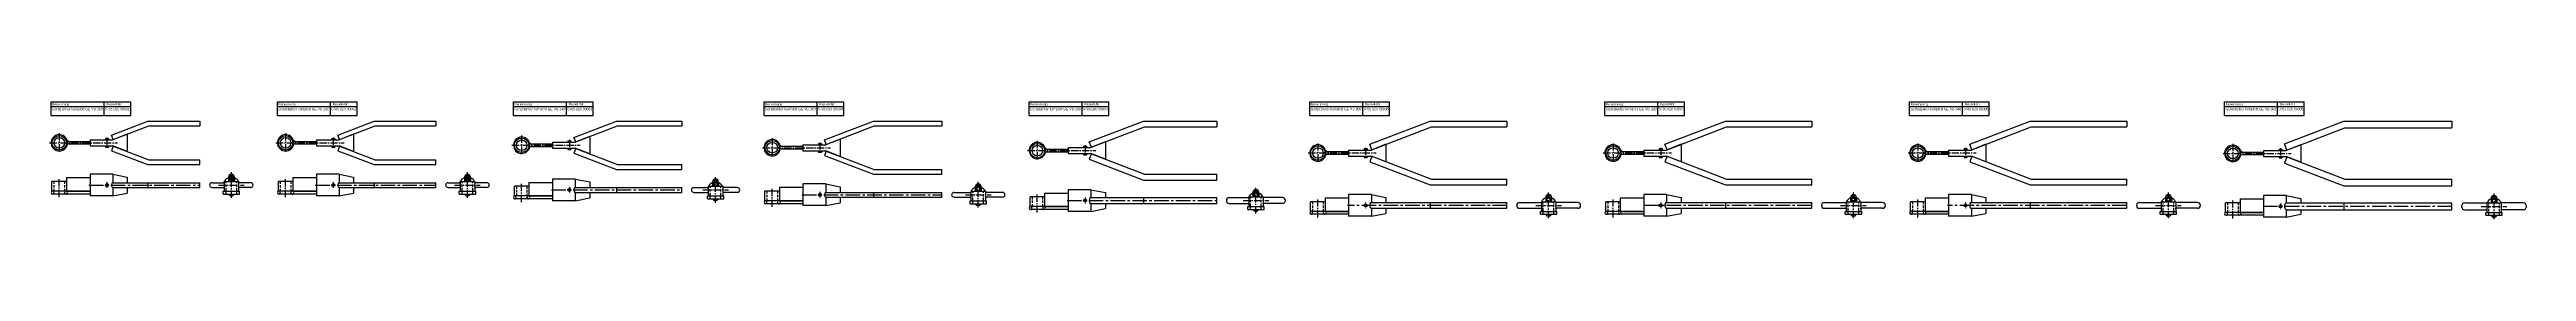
# Model space of a CAD drawing. Header units: millimetres. Extents: x 2369 to 7484, y 242 to 485.
import ezdxf

# ---------------------------------------------------------------- set-up
doc = ezdxf.new("R2010")
doc.units = ezdxf.units.MM
doc.header["$LTSCALE"] = 20
doc.linetypes.add('MITTE2', pattern=[1.125, 0.75, -0.125, 0.125, -0.125])
doc.linetypes.add('VERDECKT2', pattern=[0.1875, 0.125, -0.0625])
doc.layers.add('HALFEN', color=2, linetype='Continuous')
doc.styles.add('ARIAL50', font='ARIAL.TTF', dxfattribs={"height": 5})

msp = doc.modelspace()

# ---------------------------------------------------------------- linework, layer by layer
at = {"layer": 'HALFEN'}
for p, q in [((2371.6, 485.1), (2536.2, 485.1)), ((2371.6, 457.1), (2371.6, 485.1)), ((2371.6, 475.1), (2536.2, 475.1)), ((2481.1, 457.1), (2481.1, 485.1)), ((2536.2, 457.1), (2536.2, 485.1)), ((2839.1, 485.1), (3003.7, 485.1)), ((2839.1, 457.1), (2839.1, 485.1)), ((2839.1, 475.1), (3003.7, 475.1)), ((2948.6, 457.1), (2948.6, 485.1)), ((3003.7, 457.1), (3003.7, 485.1)), ((3326.6, 485.1), (3491.2, 485.1)), ((3326.6, 457.1), (3326.6, 485.1)), ((3326.6, 475.1), (3491.2, 475.1)), ((3436.1, 457.1), (3436.1, 485.1)), ((3491.2, 457.1), (3491.2, 485.1)), ((3844.1, 485.1), (4008.7, 485.1)), ((3844.1, 457.1), (3844.1, 485.1)), ((3844.1, 475.1), (4008.7, 475.1)), ((3953.6, 457.1), (3953.6, 485.1)), ((4008.7, 457.1), (4008.7, 485.1)), ((4391.6, 485.1), (4556.2, 485.1)), ((4391.6, 457.1), (4391.6, 485.1)), ((4391.6, 475.1), (4556.2, 475.1)), ((4501.1, 457.1), (4501.1, 485.1)), ((4556.2, 457.1), (4556.2, 485.1)), ((4971.1, 485.1), (5135.7, 485.1)), ((4971.1, 457.1), (4971.1, 485.1)), ((4971.1, 475.1), (5135.7, 475.1)), ((5080.6, 457.1), (5080.6, 485.1)), ((5135.7, 457.1), (5135.7, 485.1)), ((5580.6, 485.1), (5745.2, 485.1)), ((5580.6, 457.1), (5580.6, 485.1)), ((5580.6, 475.1), (5745.2, 475.1)), ((5690.1, 457.1), (5690.1, 485.1)), ((5745.2, 457.1), (5745.2, 485.1)), ((6210.1, 485.1), (6374.7, 485.1)), ((6210.1, 457.1), (6210.1, 485.1)), ((6210.1, 475.1), (6374.7, 475.1)), ((6319.6, 457.1), (6319.6, 485.1)), ((6374.7, 457.1), (6374.7, 485.1)), ((6860.6, 485.1), (7025.2, 485.1)), ((6860.6, 457.1), (6860.6, 485.1)), ((6860.6, 475.1), (7025.2, 475.1)), ((6970.1, 457.1), (6970.1, 485.1)), ((7025.2, 457.1), (7025.2, 485.1)), ((2371.6, 457.1), (2536.2, 457.1)), ((2496.6, 416.3), (2571.5, 445.1)), ((2500.2, 407), (2496.6, 416.3)), ((2529.1, 418.1), (2499.1, 406.3)), ((2500.2, 407), (2573.4, 435.1)), ((2529.1, 418.1), (2529.1, 382.1)), ((2571.5, 445.1), (2679.1, 445.1)), ((2573.4, 435.1), (2679.1, 435.1)), ((2679.1, 445.1), (2679.1, 435.1)), ((2839.1, 457.1), (3003.7, 457.1)), ((2964.1, 416.3), (3039, 445.1)), ((2967.7, 407), (2964.1, 416.3)), ((2996.6, 418.1), (2966.6, 406.3)), ((2967.7, 407), (3040.9, 435.1)), ((2996.6, 418.1), (2996.6, 382.1)), ((3039, 445.1), (3166.6, 445.1)), ((3040.9, 435.1), (3166.6, 435.1)), ((3166.6, 445.1), (3166.6, 435.1)), ((3326.6, 457.1), (3491.2, 457.1)), ((3451.6, 411.3), (3539.6, 445.1)), ((3455.2, 402), (3451.6, 411.3)), ((3484.1, 413.1), (3454.1, 401.3)), ((3455.2, 402), (3541.4, 435.1)), ((3484.1, 413.1), (3484.1, 377.1)), ((3539.6, 445.1), (3674.1, 445.1)), ((3541.4, 435.1), (3674.1, 435.1)), ((3674.1, 445.1), (3674.1, 435.1)), ((3844.1, 457.1), (4008.7, 457.1)), ((3969.1, 406.3), (4070.1, 445.1)), ((3972.7, 397), (4071.9, 435.1)), ((4070.1, 445.1), (4211.6, 445.1)), ((4071.9, 435.1), (4211.6, 435.1)), ((4211.6, 445.1), (4211.6, 435.1)), ((4391.6, 457.1), (4556.2, 457.1)), ((4515.9, 402.2), (4627.6, 445.1)), ((4520.2, 391), (4629.9, 433.1)), ((4627.6, 445.1), (4779.1, 445.1)), ((4629.9, 433.1), (4779.1, 433.1)), ((4779.1, 445.1), (4779.1, 433.1)), ((4971.1, 457.1), (5135.7, 457.1)), ((5095.4, 397.2), (5220.2, 445.1)), ((5099.7, 386), (5222.4, 433.1)), ((5220.2, 445.1), (5378.6, 445.1)), ((5222.4, 433.1), (5378.6, 433.1)), ((5378.6, 445.1), (5378.6, 433.1)), ((5580.6, 457.1), (5745.2, 457.1)), ((5704.9, 397.2), (5829.7, 445.1)), ((5709.2, 386), (5831.9, 433.1)), ((5829.7, 445.1), (6008.1, 445.1)), ((5831.9, 433.1), (6008.1, 433.1)), ((6008.1, 445.1), (6008.1, 433.1)), ((6210.1, 457.1), (6374.7, 457.1)), ((6334.4, 397.2), (6459.2, 445.1)), ((6338.7, 386), (6461.4, 433.1)), ((6459.2, 445.1), (6658.6, 445.1)), ((6461.4, 433.1), (6658.6, 433.1)), ((6658.6, 445.1), (6658.6, 433.1)), ((6860.6, 457.1), (7025.2, 457.1)), ((6984.1, 398), (7106.7, 445.1)), ((6989.2, 385), (7109.3, 431.1)), ((7106.7, 445.1), (7330.1, 445.1)), ((7109.3, 431.1), (7330.1, 431.1)), ((7330.1, 445.1), (7330.1, 431.1)), ((2452.1, 406.3), (2499.1, 406.3)), ((2452.1, 406.3), (2452.1, 393.8)), ((2452.1, 393.8), (2499.1, 393.8)), ((2484.1, 409.1), (2484.1, 406.3)), ((2484.1, 409.1), (2490.1, 409.1)), ((2484.1, 393.8), (2484.1, 391.1)), ((2484.1, 391.1), (2490.1, 391.1)), ((2490.1, 409.1), (2490.1, 406.3)), ((2490.1, 391.1), (2490.1, 393.8)), ((2490.1, 393.8), (2490.1, 391.1)), ((2500.2, 393.2), (2496.6, 383.8)), ((2496.6, 383.8), (2571.5, 355.1)), ((2529.1, 382.1), (2499.1, 393.8)), ((2500.2, 393.2), (2573.4, 365.1)), ((2573.4, 365.1), (2679.1, 365.1)), ((2679.1, 355.1), (2679.1, 365.1)), ((2919.6, 406.3), (2966.6, 406.3)), ((2919.6, 406.3), (2919.6, 393.8)), ((2919.6, 393.8), (2966.6, 393.8)), ((2951.6, 409.1), (2951.6, 406.3)), ((2951.6, 409.1), (2957.6, 409.1)), ((2951.6, 393.8), (2951.6, 391.1)), ((2951.6, 391.1), (2957.6, 391.1)), ((2957.6, 409.1), (2957.6, 406.3)), ((2957.6, 391.1), (2957.6, 393.8)), ((2957.6, 393.8), (2957.6, 391.1)), ((2967.7, 393.2), (2964.1, 383.8)), ((2964.1, 383.8), (3039, 355.1)), ((2996.6, 382.1), (2966.6, 393.8)), ((2967.7, 393.2), (3040.9, 365.1)), ((3040.9, 365.1), (3166.6, 365.1)), ((3166.6, 355.1), (3166.6, 365.1)), ((3407.1, 401.3), (3454.1, 401.3)), ((3407.1, 401.3), (3407.1, 388.8)), ((3407.1, 388.8), (3454.1, 388.8)), ((3439.1, 404.1), (3439.1, 401.3)), ((3439.1, 404.1), (3445.1, 404.1)), ((3439.1, 388.8), (3439.1, 386.1)), ((3439.1, 386.1), (3445.1, 386.1)), ((3445.1, 404.1), (3445.1, 401.3)), ((3445.1, 386.1), (3445.1, 388.8)), ((3445.1, 388.8), (3445.1, 386.1)), ((3455.2, 388.2), (3451.6, 378.8)), ((3451.6, 378.8), (3539.6, 345.1)), ((3484.1, 377.1), (3454.1, 388.8)), ((3455.2, 388.2), (3541.4, 355.1)), ((3924.6, 396.3), (3971.6, 396.3)), ((3924.6, 396.3), (3924.6, 383.8)), ((3924.6, 383.8), (3971.6, 383.8)), ((3956.6, 399.1), (3956.6, 396.3)), ((3956.6, 399.1), (3962.6, 399.1)), ((3956.6, 383.8), (3956.6, 381.1)), ((3956.6, 381.1), (3962.6, 381.1)), ((3962.6, 399.1), (3962.6, 396.3)), ((3962.6, 381.1), (3962.6, 383.8)), ((3962.6, 383.8), (3962.6, 381.1)), ((3972.7, 397), (3969.1, 406.3)), ((3972.7, 383.2), (3969.1, 373.8)), ((3969.1, 373.8), (4070.1, 335.1)), ((4001.6, 408.1), (3971.6, 396.3)), ((4001.6, 372.1), (3971.6, 383.8)), ((3972.7, 383.2), (4071.9, 345.1)), ((4001.6, 408.1), (4001.6, 372.1)), ((4472.1, 390.3), (4519.1, 390.3)), ((4472.1, 390.3), (4472.1, 377.8)), ((4472.1, 377.8), (4519.1, 377.8)), ((4504.1, 393.1), (4504.1, 390.3)), ((4504.1, 393.1), (4510.1, 393.1)), ((4504.1, 377.8), (4504.1, 375.1)), ((4504.1, 375.1), (4510.1, 375.1)), ((4510.1, 393.1), (4510.1, 390.3)), ((4510.1, 375.1), (4510.1, 377.8)), ((4510.1, 377.8), (4510.1, 375.1)), ((4520.2, 391), (4515.9, 402.2)), ((4520.2, 377.2), (4515.9, 366)), ((4515.9, 366), (4627.6, 323.1)), ((4549.1, 402.1), (4519.1, 390.3)), ((4549.1, 366.1), (4519.1, 377.8)), ((4520.2, 377.2), (4629.9, 335.1)), ((4549.1, 402.1), (4549.1, 366.1)), ((5051.6, 385.3), (5098.6, 385.3)), ((5051.6, 385.3), (5051.6, 372.8)), ((5051.6, 372.8), (5098.6, 372.8)), ((5083.6, 388.1), (5083.6, 385.3)), ((5083.6, 388.1), (5089.6, 388.1)), ((5083.6, 372.8), (5083.6, 370.1)), ((5083.6, 370.1), (5089.6, 370.1)), ((5089.6, 388.1), (5089.6, 385.3)), ((5089.6, 370.1), (5089.6, 372.8)), ((5089.6, 372.8), (5089.6, 370.1)), ((5099.7, 386), (5095.4, 397.2)), ((5099.7, 372.2), (5095.4, 361)), ((5095.4, 361), (5220.2, 313.1)), ((5128.6, 397.1), (5098.6, 385.3)), ((5128.6, 361.1), (5098.6, 372.8)), ((5099.7, 372.2), (5222.4, 325.1)), ((5128.6, 397.1), (5128.6, 361.1)), ((5661.1, 385.3), (5708.1, 385.3)), ((5661.1, 385.3), (5661.1, 372.8)), ((5661.1, 372.8), (5708.1, 372.8)), ((5693.1, 388.1), (5693.1, 385.3)), ((5693.1, 388.1), (5699.1, 388.1)), ((5693.1, 372.8), (5693.1, 370.1)), ((5693.1, 370.1), (5699.1, 370.1)), ((5699.1, 388.1), (5699.1, 385.3)), ((5699.1, 370.1), (5699.1, 372.8)), ((5699.1, 372.8), (5699.1, 370.1)), ((5709.2, 386), (5704.9, 397.2)), ((5709.2, 372.2), (5704.9, 361)), ((5704.9, 361), (5829.7, 313.1)), ((5738.1, 397.1), (5708.1, 385.3)), ((5738.1, 361.1), (5708.1, 372.8)), ((5709.2, 372.2), (5831.9, 325.1)), ((5738.1, 397.1), (5738.1, 361.1)), ((6290.6, 385.3), (6337.6, 385.3)), ((6290.6, 385.3), (6290.6, 372.8)), ((6290.6, 372.8), (6337.6, 372.8)), ((6322.6, 388.1), (6322.6, 385.3)), ((6322.6, 388.1), (6328.6, 388.1)), ((6322.6, 372.8), (6322.6, 370.1)), ((6322.6, 370.1), (6328.6, 370.1)), ((6328.6, 388.1), (6328.6, 385.3)), ((6328.6, 370.1), (6328.6, 372.8)), ((6328.6, 372.8), (6328.6, 370.1)), ((6338.7, 386), (6334.4, 397.2)), ((6338.7, 372.2), (6334.4, 361)), ((6334.4, 361), (6459.2, 313.1)), ((6367.6, 397.1), (6337.6, 385.3)), ((6367.6, 361.1), (6337.6, 372.8)), ((6338.7, 372.2), (6461.4, 325.1)), ((6367.6, 397.1), (6367.6, 361.1)), ((6941.1, 384.3), (6988.1, 384.3)), ((6941.1, 384.3), (6941.1, 371.8)), ((6941.1, 371.8), (6988.1, 371.8)), ((6973.1, 387.1), (6973.1, 384.3)), ((6973.1, 387.1), (6979.1, 387.1)), ((6973.1, 371.8), (6973.1, 369.1)), ((6973.1, 369.1), (6979.1, 369.1)), ((6979.1, 387.1), (6979.1, 384.3)), ((6979.1, 369.1), (6979.1, 371.8)), ((6979.1, 371.8), (6979.1, 369.1)), ((6989.2, 385), (6984.1, 398)), ((6989.2, 371.2), (6984.1, 358.1)), ((6984.1, 358.1), (7106.7, 311.1)), ((7018.1, 396.1), (6988.1, 384.3)), ((7018.1, 360.1), (6988.1, 371.8)), ((6989.2, 371.2), (7109.3, 325.1)), ((7018.1, 396.1), (7018.1, 360.1)), ((2403.6, 320.1), (2373.6, 320.1)), ((2373.6, 300.1), (2373.6, 320.1)), ((2403.6, 328.1), (2452.1, 328.1)), ((2403.6, 328.1), (2403.6, 300.1)), ((2499.1, 335.1), (2452.1, 335.1)), ((2452.1, 335.1), (2452.1, 290.1)), ((2500.2, 317.6), (2498.4, 317.6)), ((2498.4, 307.6), (2679.1, 307.6)), ((2499.1, 335.1), (2529.1, 329.1)), ((2499.1, 335.1), (2499.1, 317.6)), ((2499.1, 307.6), (2499.1, 290.1)), ((2500.2, 317.6), (2679.1, 317.6)), ((2529.1, 329.1), (2529.1, 317.6)), ((2529.1, 307.6), (2529.1, 296.1)), ((2571.5, 355.1), (2679.1, 355.1)), ((2571.5, 317.6), (2571.5, 307.6)), ((2679.1, 307.6), (2679.1, 317.6)), ((2704.1, 317.6), (2729.1, 317.6)), ((2704.1, 307.6), (2729.1, 307.6)), ((2729.1, 320.1), (2759.1, 320.1)), ((2729.1, 320.1), (2729.1, 300.1)), ((2738, 329), (2738, 320.1)), ((2740.6, 329), (2740.6, 320.1)), ((2741.1, 328.1), (2747.1, 328.1)), ((2741.1, 320.1), (2741.1, 328.1)), ((2744.1, 312.6), (2744.1, 329.1)), ((2747.1, 320.1), (2747.1, 328.1)), ((2747.6, 329), (2747.6, 320.1)), ((2750.2, 329), (2750.2, 320.1)), ((2759.1, 320.1), (2759.1, 300.1)), ((2784.1, 317.6), (2759.1, 317.6)), ((2784.1, 307.6), (2759.1, 307.6)), ((2871.1, 320.1), (2841.1, 320.1)), ((2841.1, 300.1), (2841.1, 320.1)), ((2871.1, 320.1), (2841.1, 320.1)), ((2841.1, 300.1), (2841.1, 320.1)), ((2871.1, 328.1), (2919.6, 328.1)), ((2871.1, 328.1), (2871.1, 300.1)), ((2871.1, 328.1), (2919.6, 328.1)), ((2871.1, 328.1), (2871.1, 300.1)), ((2966.6, 335.1), (2919.6, 335.1)), ((2919.6, 335.1), (2919.6, 290.1)), ((2965.9, 317.6), (3166.6, 317.6)), ((2965.9, 307.6), (3166.6, 307.6)), ((2966.6, 335.1), (2996.6, 329.1)), ((2966.6, 335.1), (2966.6, 317.6)), ((2966.6, 307.6), (2966.6, 290.1)), ((2996.6, 329.1), (2996.6, 317.6)), ((2996.6, 307.6), (2996.6, 296.1)), ((3039, 355.1), (3166.6, 355.1)), ((3039, 317.6), (3039, 307.6)), ((3166.6, 307.6), (3166.6, 317.6)), ((3191.6, 317.6), (3216.6, 317.6)), ((3191.6, 307.6), (3216.6, 307.6)), ((3216.6, 320.1), (3246.6, 320.1)), ((3216.6, 320.1), (3216.6, 300.1)), ((3225.5, 329), (3225.5, 320.1)), ((3228.1, 329), (3228.1, 320.1)), ((3228.6, 328.1), (3234.6, 328.1)), ((3228.6, 320.1), (3228.6, 328.1)), ((3231.6, 312.6), (3231.6, 329.1)), ((3234.6, 320.1), (3234.6, 328.1)), ((3235.1, 329), (3235.1, 320.1)), ((3237.7, 329), (3237.7, 320.1)), ((3246.6, 320.1), (3246.6, 300.1)), ((3271.6, 317.6), (3246.6, 317.6)), ((3271.6, 307.6), (3246.6, 307.6)), ((3358.6, 310.1), (3328.6, 310.1)), ((3328.6, 290.1), (3328.6, 310.1)), ((3358.6, 318.1), (3407.1, 318.1)), ((3358.6, 318.1), (3358.6, 290.1)), ((3454.1, 325.1), (3407.1, 325.1)), ((3407.1, 325.1), (3407.1, 280.1)), ((3453.4, 307.6), (3674.1, 307.6)), ((3454.1, 325.1), (3484.1, 319.1)), ((3454.1, 325.1), (3454.1, 307.6)), ((3484.1, 319.1), (3484.1, 307.6)), ((3539.6, 345.1), (3674.1, 345.1)), ((3539.6, 307.6), (3539.6, 297.6)), ((3541.4, 355.1), (3674.1, 355.1)), ((3674.1, 345.1), (3674.1, 355.1)), ((3674.1, 297.6), (3674.1, 307.6)), ((3699.1, 307.6), (3729.1, 307.6)), ((3729.1, 310.1), (3759.1, 310.1)), ((3729.1, 310.1), (3729.1, 290.1)), ((3738, 319), (3738, 310.1)), ((3740.6, 319), (3740.6, 310.1)), ((3741.1, 318.1), (3747.1, 318.1)), ((3741.1, 310.1), (3741.1, 318.1)), ((3747.1, 310.1), (3747.1, 318.1)), ((3747.6, 319), (3747.6, 310.1)), ((3750.2, 319), (3750.2, 310.1)), ((3759.1, 310.1), (3759.1, 290.1)), ((3789.1, 307.6), (3759.1, 307.6)), ((3876.1, 308.1), (3924.6, 308.1)), ((3876.1, 308.1), (3876.1, 280.1)), ((3971.6, 315.1), (3924.6, 315.1)), ((3924.6, 315.1), (3924.6, 270.1)), ((3971.6, 315.1), (4001.6, 309.1)), ((3971.6, 315.1), (3971.6, 297.6)), ((4001.6, 309.1), (4001.6, 297.6)), ((4070.1, 335.1), (4211.6, 335.1)), ((4071.9, 345.1), (4211.6, 345.1)), ((4211.6, 335.1), (4211.6, 345.1)), ((4280.5, 309), (4280.5, 300.1)), ((4283.1, 309), (4283.1, 300.1)), ((4283.6, 308.1), (4289.6, 308.1)), ((4283.6, 300.1), (4283.6, 308.1)), ((4289.6, 300.1), (4289.6, 308.1)), ((4290.1, 309), (4290.1, 300.1)), ((4292.7, 309), (4292.7, 300.1)), ((4627.6, 323.1), (4779.1, 323.1)), ((4629.9, 335.1), (4779.1, 335.1)), ((4779.1, 323.1), (4779.1, 335.1)), ((5220.2, 313.1), (5378.6, 313.1)), ((5222.4, 325.1), (5378.6, 325.1)), ((5378.6, 313.1), (5378.6, 325.1)), ((5829.7, 313.1), (6008.1, 313.1)), ((5831.9, 325.1), (6008.1, 325.1)), ((6008.1, 313.1), (6008.1, 325.1)), ((6459.2, 313.1), (6658.6, 313.1)), ((6461.4, 325.1), (6658.6, 325.1)), ((6658.6, 313.1), (6658.6, 325.1)), ((7106.7, 311.1), (7330.1, 311.1)), ((7109.3, 325.1), (7330.1, 325.1)), ((7330.1, 311.1), (7330.1, 325.1)), ((2452.1, 300.1), (2374.6, 300.1)), ((2452.1, 294.1), (2374.6, 294.1)), ((2403.6, 300.1), (2452.1, 300.1)), ((2499.1, 290.1), (2452.1, 290.1)), ((2499.1, 306.6), (2499.1, 290.1)), ((2499.1, 290.1), (2529.1, 296.1)), ((2727.1, 294.1), (2727.1, 300.1)), ((2727.1, 300.1), (2761.1, 300.1)), ((2727.1, 294.1), (2761.1, 294.1)), ((2761.1, 294.1), (2761.1, 300.1)), ((2919.6, 300.1), (2842.1, 300.1)), ((2919.6, 300.1), (2842.1, 300.1)), ((2919.6, 294.1), (2842.1, 294.1)), ((2919.6, 294.1), (2842.1, 294.1)), ((2871.1, 300.1), (2919.6, 300.1)), ((2871.1, 300.1), (2919.6, 300.1)), ((2966.6, 290.1), (2919.6, 290.1)), ((2966.6, 306.6), (2966.6, 290.1)), ((2966.6, 290.1), (2996.6, 296.1)), ((3214.6, 294.1), (3214.6, 300.1)), ((3214.6, 300.1), (3248.6, 300.1)), ((3214.6, 294.1), (3248.6, 294.1)), ((3248.6, 294.1), (3248.6, 300.1)), ((3407.1, 290.1), (3329.6, 290.1)), ((3407.1, 284.1), (3329.6, 284.1)), ((3358.6, 290.1), (3407.1, 290.1)), ((3454.1, 280.1), (3407.1, 280.1)), ((3453.4, 297.6), (3674.1, 297.6)), ((3454.1, 297.6), (3454.1, 280.1)), ((3454.1, 296.6), (3454.1, 280.1)), ((3454.1, 280.1), (3484.1, 286.1)), ((3484.1, 297.6), (3484.1, 286.1)), ((3699.1, 297.6), (3729.1, 297.6)), ((3727.1, 284.1), (3727.1, 290.1)), ((3727.1, 290.1), (3761.1, 290.1)), ((3727.1, 284.1), (3761.1, 284.1)), ((3789.1, 297.6), (3759.1, 297.6)), ((3761.1, 284.1), (3761.1, 290.1)), ((3876.1, 300.1), (3846.1, 300.1)), ((3846.1, 280.1), (3846.1, 300.1)), ((3924.6, 280.1), (3847.1, 280.1)), ((3924.6, 274.1), (3847.1, 274.1)), ((3876.1, 280.1), (3924.6, 280.1)), ((3971.6, 270.1), (3924.6, 270.1)), ((3970.9, 297.6), (4211.6, 297.6)), ((3970.9, 287.6), (4211.6, 287.6)), ((3971.6, 287.6), (3971.6, 270.1)), ((3971.6, 286.6), (3971.6, 270.1)), ((3971.6, 270.1), (4001.6, 276.1)), ((4001.6, 287.6), (4001.6, 276.1)), ((4070.1, 297.6), (4070.1, 287.6)), ((4211.6, 287.6), (4211.6, 297.6)), ((4236.6, 297.6), (4271.6, 297.6)), ((4236.6, 287.6), (4271.6, 287.6)), ((4269.6, 274.1), (4269.6, 280.1)), ((4269.6, 280.1), (4303.6, 280.1)), ((4269.6, 274.1), (4303.6, 274.1)), ((4271.6, 300.1), (4301.6, 300.1)), ((4271.6, 300.1), (4271.6, 280.1)), ((4301.6, 300.1), (4301.6, 280.1)), ((4336.6, 297.6), (4301.6, 297.6)), ((4336.6, 287.6), (4301.6, 287.6)), ((4303.6, 274.1), (4303.6, 280.1)), ((4423.6, 288.1), (4393.6, 288.1)), ((4393.6, 268.1), (4393.6, 288.1)), ((4472.1, 268.1), (4394.6, 268.1)), ((4472.1, 262.1), (4394.6, 262.1)), ((4423.6, 296.1), (4472.1, 296.1)), ((4423.6, 296.1), (4423.6, 268.1)), ((4423.6, 268.1), (4472.1, 268.1)), ((4519.1, 303.1), (4472.1, 303.1)), ((4472.1, 303.1), (4472.1, 258.1)), ((4519.1, 258.1), (4472.1, 258.1)), ((4520.2, 286.6), (4518, 286.6)), ((4520.2, 274.6), (4518, 274.6)), ((4519.1, 303.1), (4549.1, 297.1)), ((4519.1, 303.1), (4519.1, 286.6)), ((4519.1, 274.6), (4519.1, 258.1)), ((4519.1, 274.6), (4519.1, 258.1)), ((4519.1, 258.1), (4549.1, 264.1)), ((4520.2, 286.6), (4779.1, 286.6)), ((4520.2, 274.6), (4779.1, 274.6)), ((4549.1, 297.1), (4549.1, 286.6)), ((4549.1, 274.6), (4549.1, 264.1)), ((4627.6, 286.6), (4627.6, 274.6)), ((4779.1, 274.6), (4779.1, 286.6)), ((4805.1, 286.6), (4845.1, 286.6)), ((4805.1, 274.6), (4845.1, 274.6)), ((4843.1, 262.1), (4843.1, 268.1)), ((4843.1, 268.1), (4877.1, 268.1)), ((4843.1, 262.1), (4877.1, 262.1)), ((4845.1, 288.1), (4875.1, 288.1)), ((4845.1, 288.1), (4845.1, 268.1)), ((4854, 297), (4854, 288.1)), ((4856.6, 297), (4856.6, 288.1)), ((4857.1, 296.1), (4863.1, 296.1)), ((4857.1, 288.1), (4857.1, 296.1)), ((4863.1, 288.1), (4863.1, 296.1)), ((4863.6, 297), (4863.6, 288.1)), ((4866.2, 297), (4866.2, 288.1)), ((4875.1, 288.1), (4875.1, 268.1)), ((4915.1, 286.6), (4875.1, 286.6)), ((4915.1, 274.6), (4875.1, 274.6)), ((4877.1, 262.1), (4877.1, 268.1)), ((5003.1, 278.1), (4973.1, 278.1)), ((4973.1, 258.1), (4973.1, 278.1)), ((5051.6, 258.1), (4974.1, 258.1)), ((5003.1, 286.1), (5051.6, 286.1)), ((5003.1, 286.1), (5003.1, 258.1)), ((5003.1, 258.1), (5051.6, 258.1)), ((5098.6, 293.1), (5051.6, 293.1)), ((5051.6, 293.1), (5051.6, 248.1)), ((5097.5, 276.6), (5378.6, 276.6)), ((5097.5, 264.6), (5378.6, 264.6)), ((5098.6, 293.1), (5128.6, 287.1)), ((5098.6, 293.1), (5098.6, 276.6)), ((5098.6, 264.6), (5098.6, 248.1)), ((5098.6, 264.6), (5098.6, 248.1)), ((5128.6, 287.1), (5128.6, 276.6)), ((5128.6, 264.6), (5128.6, 254.1)), ((5220.2, 276.6), (5220.2, 264.6)), ((5378.6, 264.6), (5378.6, 276.6)), ((5404.6, 276.6), (5449.6, 276.6)), ((5404.6, 264.6), (5449.6, 264.6)), ((5447.6, 252.1), (5447.6, 258.1)), ((5447.6, 258.1), (5481.6, 258.1)), ((5449.6, 278.1), (5479.6, 278.1)), ((5449.6, 278.1), (5449.6, 258.1)), ((5458.5, 287), (5458.5, 278.1)), ((5461.1, 287), (5461.1, 278.1)), ((5461.6, 286.1), (5467.6, 286.1)), ((5461.6, 278.1), (5461.6, 286.1)), ((5467.6, 278.1), (5467.6, 286.1)), ((5468.1, 287), (5468.1, 278.1)), ((5470.7, 287), (5470.7, 278.1)), ((5479.6, 278.1), (5479.6, 258.1)), ((5524.6, 276.6), (5479.6, 276.6)), ((5524.6, 264.6), (5479.6, 264.6)), ((5481.6, 252.1), (5481.6, 258.1)), ((5612.6, 278.1), (5582.6, 278.1)), ((5582.6, 258.1), (5582.6, 278.1)), ((5661.1, 258.1), (5583.6, 258.1)), ((5612.6, 286.1), (5661.1, 286.1)), ((5612.6, 286.1), (5612.6, 258.1)), ((5612.6, 258.1), (5661.1, 258.1)), ((5708.1, 293.1), (5661.1, 293.1)), ((5661.1, 293.1), (5661.1, 248.1)), ((5707, 276.6), (6008.1, 276.6)), ((5707, 264.6), (6008.1, 264.6)), ((5708.1, 293.1), (5738.1, 287.1)), ((5708.1, 293.1), (5708.1, 276.6)), ((5708.1, 264.6), (5708.1, 248.1)), ((5708.1, 264.6), (5708.1, 248.1)), ((5738.1, 287.1), (5738.1, 276.6)), ((5738.1, 264.6), (5738.1, 254.1)), ((5829.7, 276.6), (5829.7, 264.6)), ((6008.1, 264.6), (6008.1, 276.6)), ((6034.1, 276.6), (6079.1, 276.6)), ((6034.1, 264.6), (6079.1, 264.6)), ((6077.1, 252.1), (6077.1, 258.1)), ((6077.1, 258.1), (6111.1, 258.1)), ((6079.1, 278.1), (6109.1, 278.1)), ((6079.1, 278.1), (6079.1, 258.1)), ((6088, 287), (6088, 278.1)), ((6090.6, 287), (6090.6, 278.1)), ((6091.1, 286.1), (6097.1, 286.1)), ((6091.1, 278.1), (6091.1, 286.1)), ((6097.1, 278.1), (6097.1, 286.1)), ((6097.6, 287), (6097.6, 278.1)), ((6100.2, 287), (6100.2, 278.1)), ((6109.1, 278.1), (6109.1, 258.1)), ((6154.1, 276.6), (6109.1, 276.6)), ((6154.1, 264.6), (6109.1, 264.6)), ((6111.1, 252.1), (6111.1, 258.1)), ((6242.1, 278.1), (6212.1, 278.1)), ((6212.1, 258.1), (6212.1, 278.1)), ((6290.6, 258.1), (6213.1, 258.1)), ((6242.1, 286.1), (6290.6, 286.1)), ((6242.1, 286.1), (6242.1, 258.1)), ((6242.1, 258.1), (6290.6, 258.1)), ((6337.6, 293.1), (6290.6, 293.1)), ((6290.6, 293.1), (6290.6, 248.1)), ((6336.5, 276.6), (6658.6, 276.6)), ((6336.5, 264.6), (6658.6, 264.6)), ((6337.6, 293.1), (6367.6, 287.1)), ((6337.6, 293.1), (6337.6, 276.6)), ((6337.6, 264.6), (6337.6, 248.1)), ((6337.6, 264.6), (6337.6, 248.1)), ((6367.6, 287.1), (6367.6, 276.6)), ((6367.6, 264.6), (6367.6, 254.1)), ((6459.2, 276.6), (6459.2, 264.6)), ((6658.6, 264.6), (6658.6, 276.6)), ((6684.6, 276.6), (6729.6, 276.6)), ((6684.6, 264.6), (6729.6, 264.6)), ((6727.6, 252.1), (6727.6, 258.1)), ((6727.6, 258.1), (6761.6, 258.1)), ((6729.6, 278.1), (6759.6, 278.1)), ((6729.6, 278.1), (6729.6, 258.1)), ((6738.5, 287), (6738.5, 278.1)), ((6741.1, 287), (6741.1, 278.1)), ((6741.6, 286.1), (6747.6, 286.1)), ((6741.6, 278.1), (6741.6, 286.1)), ((6747.6, 278.1), (6747.6, 286.1)), ((6748.1, 287), (6748.1, 278.1)), ((6750.7, 287), (6750.7, 278.1)), ((6759.6, 278.1), (6759.6, 258.1)), ((6804.6, 276.6), (6759.6, 276.6)), ((6804.6, 264.6), (6759.6, 264.6)), ((6761.6, 252.1), (6761.6, 258.1)), ((6892.6, 276.1), (6862.6, 276.1)), ((6862.6, 256.1), (6862.6, 276.1)), ((6941.1, 256.1), (6863.6, 256.1)), ((6892.6, 284.1), (6941.1, 284.1)), ((6892.6, 284.1), (6892.6, 256.1)), ((6892.6, 256.1), (6941.1, 256.1)), ((6988.1, 291.1), (6941.1, 291.1)), ((6941.1, 291.1), (6941.1, 246.1)), ((6988.1, 291.1), (7018.1, 285.1)), ((6988.1, 291.1), (6988.1, 275.4)), ((6988.1, 261.7), (6988.1, 246.1)), ((6988.1, 261.6), (6988.1, 246.1)), ((6989.2, 275.6), (7330.1, 275.6)), ((6989.2, 261.6), (7330.1, 261.6)), ((7018.1, 285.1), (7018.1, 275.6)), ((7018.1, 261.6), (7018.1, 252.1)), ((7106.7, 275.6), (7106.7, 261.6)), ((7330.1, 261.6), (7330.1, 275.6)), ((7357.1, 275.6), (7402.1, 275.6)), ((7357.1, 261.6), (7402.1, 261.6)), ((7400.1, 250.1), (7400.1, 256.1)), ((7400.1, 256.1), (7434.1, 256.1)), ((7402.1, 276.1), (7432.1, 276.1)), ((7402.1, 276.1), (7402.1, 256.1)), ((7411, 285), (7411, 276.1)), ((7413.6, 285), (7413.6, 276.1)), ((7414.1, 284.1), (7420.1, 284.1)), ((7414.1, 276.1), (7414.1, 284.1)), ((7420.1, 276.1), (7420.1, 284.1)), ((7420.6, 285), (7420.6, 276.1)), ((7423.2, 285), (7423.2, 276.1)), ((7432.1, 276.1), (7432.1, 256.1)), ((7477.1, 275.6), (7432.1, 275.6)), ((7477.1, 261.6), (7432.1, 261.6)), ((7434.1, 250.1), (7434.1, 256.1)), ((5051.6, 252.1), (4974.1, 252.1)), ((5098.6, 248.1), (5051.6, 248.1)), ((5098.6, 248.1), (5128.6, 254.1)), ((5447.6, 252.1), (5481.6, 252.1)), ((5661.1, 252.1), (5583.6, 252.1)), ((5708.1, 248.1), (5661.1, 248.1)), ((5708.1, 248.1), (5738.1, 254.1)), ((6077.1, 252.1), (6111.1, 252.1)), ((6290.6, 252.1), (6213.1, 252.1)), ((6337.6, 248.1), (6290.6, 248.1)), ((6337.6, 248.1), (6367.6, 254.1)), ((6727.6, 252.1), (6761.6, 252.1)), ((6941.1, 250.1), (6863.6, 250.1)), ((6988.1, 246.1), (6941.1, 246.1)), ((6988.1, 246.1), (7018.1, 252.1)), ((7400.1, 250.1), (7434.1, 250.1))]:
    msp.add_line(p, q, dxfattribs=at)
at = {"layer": 'HALFEN', "color": 1, "linetype": 'MITTE2'}
for p, q in [((2388.6, 420.1), (2388.6, 380.1)), ((2487.1, 411.1), (2487.1, 389.1)), ((2856.1, 420.1), (2856.1, 380.1)), ((2954.6, 411.1), (2954.6, 389.1)), ((3343.6, 415.1), (3343.6, 375.1)), ((3861.1, 410.1), (3861.1, 370.1)), ((2368.5, 400.1), (2509.2, 400.1)), ((2836, 400.1), (2976.7, 400.1)), ((3323.5, 395.1), (3464.2, 395.1)), ((3442.1, 406.1), (3442.1, 384.1)), ((3841, 390.1), (3981.7, 390.1)), ((3959.6, 401.1), (3959.6, 379.1)), ((4388.5, 384.1), (4529.2, 384.1)), ((4408.6, 404.1), (4408.6, 364.1)), ((4507.1, 395.1), (4507.1, 373.1)), ((4968, 379.1), (5108.7, 379.1)), ((4988.1, 399.1), (4988.1, 359.1)), ((5086.6, 390.1), (5086.6, 368.1)), ((5577.5, 379.1), (5718.2, 379.1)), ((5597.6, 399.1), (5597.6, 359.1)), ((5696.1, 390.1), (5696.1, 368.1)), ((6207, 379.1), (6347.7, 379.1)), ((6227.1, 399.1), (6227.1, 359.1)), ((6325.6, 390.1), (6325.6, 368.1)), ((6857.5, 378.1), (6998.2, 378.1)), ((6877.6, 398.1), (6877.6, 358.1)), ((6976.1, 389.1), (6976.1, 367.1)), ((2388.6, 287.5), (2388.6, 326.1)), ((2717.6, 312.6), (2770.6, 312.6)), ((2744.1, 286.1), (2744.1, 339.1)), ((2856.1, 287.5), (2856.1, 326.1)), ((2856.1, 287.5), (2856.1, 326.1)), ((3205.1, 312.6), (3258.1, 312.6)), ((3231.6, 286.1), (3231.6, 339.1)), ((3343.6, 277.5), (3343.6, 316.1)), ((3744.1, 276.1), (3744.1, 329.1)), ((4286.6, 266.1), (4286.6, 319.1)), ((4860.1, 254.1), (4860.1, 307.1)), ((3717.6, 302.6), (3770.6, 302.6)), ((3861.1, 267.5), (3861.1, 306.1)), ((4260.1, 292.6), (4313.1, 292.6)), ((4408.6, 255.5), (4408.6, 294.1)), ((4833.6, 280.6), (4886.6, 280.6)), ((4988.1, 245.5), (4988.1, 284.1)), ((5438.1, 270.6), (5491.1, 270.6)), ((5464.6, 244.1), (5464.6, 297.1)), ((5597.6, 245.5), (5597.6, 284.1)), ((6067.6, 270.6), (6120.6, 270.6)), ((6094.1, 244.1), (6094.1, 297.1)), ((6227.1, 245.5), (6227.1, 284.1)), ((6718.1, 270.6), (6771.1, 270.6)), ((6744.6, 244.1), (6744.6, 297.1)), ((6877.6, 243.5), (6877.6, 282.1)), ((7390.6, 268.6), (7443.6, 268.6)), ((7417.1, 242.1), (7417.1, 295.1))]:
    msp.add_line(p, q, dxfattribs=at)
at = {"layer": 'HALFEN', "color": 1, "linetype": 'VERDECKT2', "ltscale": 2}
for p, q in [((2377.6, 320.1), (2377.6, 300.1)), ((2399.6, 320.1), (2399.6, 300.1)), ((2733.1, 294.1), (2733.1, 320.1)), ((2755.1, 294.1), (2755.1, 320.1)), ((2845.1, 320.1), (2845.1, 300.1)), ((2845.1, 320.1), (2845.1, 300.1)), ((2867.1, 320.1), (2867.1, 300.1)), ((2867.1, 320.1), (2867.1, 300.1)), ((3220.6, 294.1), (3220.6, 320.1)), ((3242.6, 294.1), (3242.6, 320.1)), ((3332.6, 310.1), (3332.6, 290.1)), ((3354.6, 310.1), (3354.6, 290.1)), ((3733.1, 284.1), (3733.1, 310.1)), ((3755.1, 284.1), (3755.1, 310.1)), ((3850.1, 300.1), (3850.1, 280.1)), ((3872.1, 300.1), (3872.1, 280.1)), ((4275.6, 274.1), (4275.6, 300.1)), ((4297.6, 274.1), (4297.6, 300.1)), ((4397.6, 288.1), (4397.6, 268.1)), ((4419.6, 288.1), (4419.6, 268.1)), ((4849.1, 262.1), (4849.1, 288.1)), ((4871.1, 262.1), (4871.1, 288.1)), ((4977.1, 278.1), (4977.1, 258.1)), ((4999.1, 278.1), (4999.1, 258.1)), ((5453.6, 252.1), (5453.6, 278.1)), ((5475.6, 252.1), (5475.6, 278.1)), ((5586.6, 278.1), (5586.6, 258.1)), ((5608.6, 278.1), (5608.6, 258.1)), ((6083.1, 252.1), (6083.1, 278.1)), ((6105.1, 252.1), (6105.1, 278.1)), ((6216.1, 278.1), (6216.1, 258.1)), ((6238.1, 278.1), (6238.1, 258.1)), ((6733.6, 252.1), (6733.6, 278.1)), ((6755.6, 252.1), (6755.6, 278.1)), ((6866.6, 276.1), (6866.6, 256.1)), ((6888.6, 276.1), (6888.6, 256.1)), ((7406.1, 250.1), (7406.1, 276.1)), ((7428.1, 250.1), (7428.1, 276.1))]:
    msp.add_line(p, q, dxfattribs=at)
at = {"layer": 'HALFEN', "color": 1, "linetype": 'MITTE2', "ltscale": 2}
for p, q in [((2449.9, 312.6), (2679.1, 312.6)), ((2917.4, 312.6), (3166.6, 312.6)), ((3404.9, 302.6), (3674.1, 302.6)), ((3922.4, 292.6), (4211.6, 292.6)), ((4469.9, 280.6), (4779.1, 280.6)), ((5378.6, 270.6), (5049.4, 270.6)), ((6008.1, 270.6), (5658.9, 270.6)), ((6658.6, 270.6), (6288.4, 270.6)), ((7330.1, 268.6), (6938.9, 268.6))]:
    msp.add_line(p, q, dxfattribs=at)
at = {"layer": 'HALFEN', "color": 1, "linetype": 'MITTE2', "ltscale": 0.5}
for p, q in [((2487.1, 318.6), (2487.1, 306.6)), ((2954.6, 318.6), (2954.6, 306.6)), ((3442.1, 308.6), (3442.1, 296.6)), ((3959.6, 298.6), (3959.6, 286.6)), ((4507.1, 286.6), (4507.1, 274.6)), ((5086.6, 276.6), (5086.6, 264.6)), ((5696.1, 276.6), (5696.1, 264.6)), ((6325.6, 276.6), (6325.6, 264.6)), ((6976.1, 274.6), (6976.1, 262.6))]:
    msp.add_line(p, q, dxfattribs=at)
at = {"layer": 'HALFEN'}
for points in [[(2452.1, 397.1), (2403.8, 397.1), (2403.8, 403.1), (2452.1, 403.1)], [(2919.6, 397.1), (2871.3, 397.1), (2871.3, 403.1), (2919.6, 403.1)], [(3407.1, 392.1), (3358.8, 392.1), (3358.8, 398.1), (3407.1, 398.1)], [(3924.6, 387.1), (3876.3, 387.1), (3876.3, 393.1), (3924.6, 393.1)], [(4472.1, 381.1), (4423.8, 381.1), (4423.8, 387.1), (4472.1, 387.1)], [(5051.6, 376.1), (5003.3, 376.1), (5003.3, 382.1), (5051.6, 382.1)], [(5661.1, 376.1), (5612.8, 376.1), (5612.8, 382.1), (5661.1, 382.1)], [(6290.6, 376.1), (6242.3, 376.1), (6242.3, 382.1), (6290.6, 382.1)], [(6941.1, 375.1), (6892.8, 375.1), (6892.8, 381.1), (6941.1, 381.1)]]:
    msp.add_lwpolyline(points, dxfattribs=at)
for centre, radius in [((2388.6, 400.1), 15), ((2388.6, 400.1), 11), ((2856.1, 400.1), 15), ((2856.1, 400.1), 11), ((3343.6, 395.1), 15), ((3343.6, 395.1), 11), ((3861.1, 390.1), 15), ((3861.1, 390.1), 11), ((4408.6, 384.1), 15), ((4408.6, 384.1), 11), ((4988.1, 379.1), 15), ((4988.1, 379.1), 11), ((5597.6, 379.1), 15), ((5597.6, 379.1), 11), ((6227.1, 379.1), 15), ((6227.1, 379.1), 11), ((6877.6, 378.1), 15), ((6877.6, 378.1), 11), ((2487.1, 312.6), 3), ((2954.6, 312.6), 3), ((2954.6, 312.6), 3), ((3442.1, 302.6), 3), ((3959.6, 292.6), 3), ((4507.1, 280.6), 3), ((5086.6, 270.6), 3), ((5696.1, 270.6), 3), ((6325.6, 270.6), 3), ((6976.1, 268.6), 3)]:
    msp.add_circle(centre, radius, dxfattribs=at)
for centre, radius, start, end in [((2388.6, 400.1), 17, 23.0357, 340.1276), ((2856.1, 400.1), 17, 23.0357, 340.1276), ((3343.6, 395.1), 17, 23.0357, 340.1276), ((2409.8, 409.1), 6, 203.0357, 270), ((2401.8, 395.3), 3, 340.1276, 35.8967), ((2877.3, 409.1), 6, 203.0357, 270), ((2869.3, 395.3), 3, 340.1276, 35.8967), ((3364.8, 404.1), 6, 203.0357, 270), ((3356.8, 390.3), 3, 340.1276, 35.8967), ((3861.1, 390.1), 17, 23.0357, 340.1276), ((3882.3, 399.1), 6, 203.0357, 270), ((3874.3, 385.3), 3, 340.1276, 35.8967), ((4408.6, 384.1), 17, 23.0357, 340.1276), ((4429.8, 393.1), 6, 203.0357, 270), ((4421.8, 379.3), 3, 340.1276, 35.8967), ((4988.1, 379.1), 17, 23.0357, 340.1276), ((5009.3, 388.1), 6, 203.0357, 270), ((5001.3, 374.3), 3, 340.1276, 35.8967), ((5597.6, 379.1), 17, 23.0357, 340.1276), ((5618.8, 388.1), 6, 203.0357, 270), ((5610.8, 374.3), 3, 340.1276, 35.8967), ((6227.1, 379.1), 17, 23.0357, 340.1276), ((6248.3, 388.1), 6, 203.0357, 270), ((6240.3, 374.3), 3, 340.1276, 35.8967), ((6877.6, 378.1), 17, 23.0357, 340.1276), ((6898.8, 387.1), 6, 203.0357, 270), ((6890.8, 373.3), 3, 340.1276, 35.8967), ((2704.1, 312.6), 5, 90, 270), ((2744.1, 329), 6.1, 0, 180), ((2744.1, 329), 3.5, 0, 180), ((2784.1, 312.6), 5, 270, 90), ((3191.6, 312.6), 5, 90, 270), ((3231.6, 329), 6.1, 0, 180), ((3231.6, 329), 3.5, 0, 180), ((3271.6, 312.6), 5, 270, 90), ((3699.1, 302.6), 5, 90, 270), ((3744.1, 319), 6.1, 0, 180), ((3744.1, 319), 3.5, 0, 180), ((3789.1, 302.6), 5, 270, 90), ((4286.6, 309), 6.1, 0, 180), ((4286.6, 309), 3.5, 0, 180), ((2374.6, 297.1), 3, 90, 270), ((2402.6, 297.1), 3, 270, 90), ((2744.1, 296.2), 6.1, 200.1368, 339.8632), ((2744.1, 296.2), 3.5, 216.8699, 323.1301), ((2842.1, 297.1), 3, 90, 270), ((2842.1, 297.1), 3, 90, 270), ((2870.1, 297.1), 3, 270, 90), ((2870.1, 297.1), 3, 270, 90), ((3231.6, 296.2), 6.1, 200.1368, 339.8632), ((3231.6, 296.2), 3.5, 216.8699, 323.1301), ((3329.6, 287.1), 3, 90, 270), ((3357.6, 287.1), 3, 270, 90), ((3744.1, 286.2), 6.1, 200.1368, 339.8632), ((3744.1, 286.2), 3.5, 216.8699, 323.1301), ((3847.1, 277.1), 3, 90, 270), ((3875.1, 277.1), 3, 270, 90), ((4236.6, 292.6), 5, 90, 270), ((4286.6, 276.2), 6.1, 200.1368, 339.8632), ((4286.6, 276.2), 3.5, 216.8699, 323.1301), ((4336.6, 292.6), 5, 270, 90), ((4394.6, 265.1), 3, 90, 270), ((4422.6, 265.1), 3, 270, 90), ((4805.1, 280.6), 6, 90, 270), ((4860.1, 297), 6.1, 0, 180), ((4860.1, 264.2), 6.1, 200.1368, 339.8632), ((4860.1, 297), 3.5, 0, 180), ((4860.1, 264.2), 3.5, 216.8699, 323.1301), ((4915.1, 280.6), 6, 270, 90), ((4974.1, 255.1), 3, 90, 270), ((5002.1, 255.1), 3, 270, 90), ((5404.6, 270.6), 6, 90, 270), ((5464.6, 287), 6.1, 0, 180), ((5464.6, 287), 3.5, 0, 180), ((5524.6, 270.6), 6, 270, 90), ((5583.6, 255.1), 3, 90, 270), ((5611.6, 255.1), 3, 270, 90), ((6034.1, 270.6), 6, 90, 270), ((6094.1, 287), 6.1, 0, 180), ((6094.1, 287), 3.5, 0, 180), ((6154.1, 270.6), 6, 270, 90), ((6213.1, 255.1), 3, 90, 270), ((6241.1, 255.1), 3, 270, 90), ((6684.6, 270.6), 6, 90, 270), ((6744.6, 287), 6.1, 0, 180), ((6744.6, 287), 3.5, 0, 180), ((6804.6, 270.6), 6, 270, 90), ((6863.6, 253.1), 3, 90, 270), ((6891.6, 253.1), 3, 270, 90), ((7357.1, 268.6), 7, 90, 270), ((7417.1, 285), 6.1, 0, 180), ((7417.1, 285), 3.5, 0, 180), ((7477.1, 268.6), 7, 270, 90), ((5464.6, 254.2), 6.1, 200.1368, 339.8632), ((5464.6, 254.2), 3.5, 216.8699, 323.1301), ((6094.1, 254.2), 6.1, 200.1368, 339.8632), ((6094.1, 254.2), 3.5, 216.8699, 323.1301), ((6744.6, 254.2), 6.1, 200.1368, 339.8632), ((6744.6, 254.2), 3.5, 216.8699, 323.1301), ((7417.1, 252.2), 6.1, 200.1368, 339.8632), ((7417.1, 252.2), 3.5, 216.8699, 323.1301)]:
    msp.add_arc(centre, radius, start, end, dxfattribs=at)
at = {"layer": 'HALFEN', "color": 2}
for centre, start, end in [((2744.1, 312.6), 155.38, 162.3603), ((2744.1, 312.6), 197.6397, 204.62), ((2744.1, 312.6), 111.6969, 152.9643), ((2744.1, 312.6), 77.7533, 102.2467), ((2744.1, 312.6), 27.0357, 68.3031), ((2744.1, 312.6), 17.6397, 24.62), ((2744.1, 312.6), 335.38, 342.3603), ((3231.6, 312.6), 155.38, 162.3603), ((3231.6, 312.6), 197.6397, 204.62), ((3231.6, 312.6), 111.6969, 152.9643), ((3231.6, 312.6), 77.7533, 102.2467), ((3231.6, 312.6), 27.0357, 68.3031), ((3231.6, 312.6), 17.6397, 24.62), ((3231.6, 312.6), 335.38, 342.3603), ((3744.1, 302.6), 155.38, 162.3603), ((3744.1, 302.6), 111.6969, 152.9643), ((3744.1, 302.6), 77.7533, 102.2467), ((3744.1, 302.6), 27.0357, 68.3031), ((3744.1, 302.6), 17.6397, 24.62), ((4286.6, 292.6), 111.6969, 152.9643), ((4286.6, 292.6), 77.7533, 102.2467), ((4286.6, 292.6), 27.0357, 68.3031), ((3744.1, 302.6), 197.6397, 204.62), ((3744.1, 302.6), 335.38, 342.3603), ((4286.6, 292.6), 155.38, 162.3603), ((4286.6, 292.6), 197.6397, 204.62), ((4286.6, 292.6), 17.6397, 24.62), ((4286.6, 292.6), 335.38, 342.3603), ((4860.1, 280.6), 155.38, 158.6763), ((4860.1, 280.6), 201.3237, 204.62), ((4860.1, 280.6), 111.6969, 152.9643), ((4860.1, 280.6), 77.7533, 102.2467), ((4860.1, 280.6), 27.0357, 68.3031), ((4860.1, 280.6), 21.3237, 24.62), ((4860.1, 280.6), 335.38, 338.6763), ((5464.6, 270.6), 155.38, 158.6763), ((5464.6, 270.6), 201.3237, 204.62), ((5464.6, 270.6), 111.6969, 152.9643), ((5464.6, 270.6), 77.7533, 102.2467), ((5464.6, 270.6), 27.0357, 68.3031), ((5464.6, 270.6), 21.3237, 24.62), ((5464.6, 270.6), 335.38, 338.6763), ((6094.1, 270.6), 155.38, 158.6763), ((6094.1, 270.6), 201.3237, 204.62), ((6094.1, 270.6), 111.6969, 152.9643), ((6094.1, 270.6), 77.7533, 102.2467), ((6094.1, 270.6), 27.0357, 68.3031), ((6094.1, 270.6), 21.3237, 24.62), ((6094.1, 270.6), 335.38, 338.6763), ((6744.6, 270.6), 155.38, 158.6763), ((6744.6, 270.6), 201.3237, 204.62), ((6744.6, 270.6), 111.6969, 152.9643), ((6744.6, 270.6), 77.7533, 102.2467), ((6744.6, 270.6), 27.0357, 68.3031), ((6744.6, 270.6), 21.3237, 24.62), ((6744.6, 270.6), 335.38, 338.6763), ((7417.1, 268.6), 111.6969, 152.9643), ((7417.1, 268.6), 77.7533, 102.2467), ((7417.1, 268.6), 27.0357, 68.3031)]:
    msp.add_arc(centre, 16.5, start, end, dxfattribs=at)
at = {"layer": 'HALFEN', "color": 1, "linetype": 'VERDECKT2'}
for centre, start, end in [((2374.6, 297.1), 270, 90), ((2402.6, 297.1), 90, 270), ((2842.1, 297.1), 270, 90), ((2842.1, 297.1), 270, 90), ((2870.1, 297.1), 90, 270), ((2870.1, 297.1), 90, 270), ((3329.6, 287.1), 270, 90), ((3357.6, 287.1), 90, 270), ((3847.1, 277.1), 270, 90), ((3875.1, 277.1), 90, 270), ((4394.6, 265.1), 270, 90), ((4422.6, 265.1), 90, 270), ((4974.1, 255.1), 270, 90), ((5002.1, 255.1), 90, 270), ((5583.6, 255.1), 270, 90), ((5611.6, 255.1), 90, 270), ((6213.1, 255.1), 270, 90), ((6241.1, 255.1), 90, 270), ((6863.6, 253.1), 270, 90), ((6891.6, 253.1), 90, 270)]:
    msp.add_arc(centre, 3, start, end, dxfattribs=at)
at = {"layer": 'HALFEN'}
for centre, major_axis, ratio, start_param, end_param in [((2498.4, 312.6), (0, -5), 0.358368, 3.141593, 6.283185), ((2965.9, 312.6), (0, -5), 0.358368, 3.141593, 6.283185), ((3453.4, 302.6), (0, -5), 0.358368, 3.141593, 6.283185), ((3970.9, 292.6), (0, -5), 0.358368, 3.141593, 6.283185), ((4518, 280.6), (0, 6), 0.358368, 0, 3.141593), ((5097.5, 270.6), (0, 6), 0.358368, 0, 3.141593), ((5707, 270.6), (0, 6), 0.358368, 0, 3.141593), ((6336.5, 270.6), (0, 6), 0.358368, 0, 3.141593), ((6989.2, 268.6), (0, 7), 0.716736, 0, 3.141593)]:
    msp.add_ellipse(centre, major_axis=major_axis, ratio=ratio, start_param=start_param, end_param=end_param, dxfattribs=at)

# ---------------------------------------------------------------- texts
at = {"layer": 'HALFEN', "style": 'ARIAL50'}
for s, p in [('Gerüstanker komplett GE-VB-200', (2373.7, 467.6)), ('Benennung', (2373.7, 477.6)), ('0765.020-00001', (2483.3, 467.6)), ('Bestell-Nr.', (2486.1, 477.6)), ('Gerüstanker komplett GE-VB-220', (2841.2, 467.6)), ('Benennung', (2841.2, 477.6)), ('0765.020-00002', (2950.8, 467.6)), ('Bestell-Nr.', (2953.6, 477.6)), ('Gerüstanker komplett GE-VB-240', (3328.7, 467.6)), ('Benennung', (3328.7, 477.6)), ('0765.020-00003', (3438.3, 467.6)), ('Bestell-Nr.', (3441.1, 477.6)), ('Gerüstanker komplett GE-VB-260', (3846.2, 467.6)), ('Benennung', (3846.2, 477.6)), ('0765.020-00004', (3955.8, 467.6)), ('Bestell-Nr.', (3958.6, 477.6)), ('Gerüstanker komplett GE-VB-280', (4393.7, 467.6)), ('Benennung', (4393.7, 477.6)), ('0765.020-00005', (4503.3, 467.6)), ('Bestell-Nr.', (4506.1, 477.6)), ('Gerüstanker komplett GE-VB-300', (4973.2, 467.6)), ('Benennung', (4973.2, 477.6)), ('0765.020-00006', (5082.8, 467.6)), ('Bestell-Nr.', (5085.6, 477.6)), ('Gerüstanker komplett GE-VB-320', (5582.7, 467.6)), ('Benennung', (5582.7, 477.6)), ('0765.020-00007', (5692.3, 467.6)), ('Bestell-Nr.', (5695.1, 477.6)), ('Gerüstanker komplett GE-VB-340', (6212.2, 467.6)), ('Benennung', (6212.2, 477.6)), ('0765.020-00008', (6321.8, 467.6)), ('Bestell-Nr.', (6324.6, 477.6)), ('Gerüstanker komplett GE-VB-360', (6862.7, 467.6)), ('Benennung', (6862.7, 477.6)), ('0765.020-00009', (6972.3, 467.6)), ('Bestell-Nr.', (6975.1, 477.6))]:
    msp.add_text(s, height=5, dxfattribs=at).set_placement(p)

doc.saveas('drawing.dxf')
